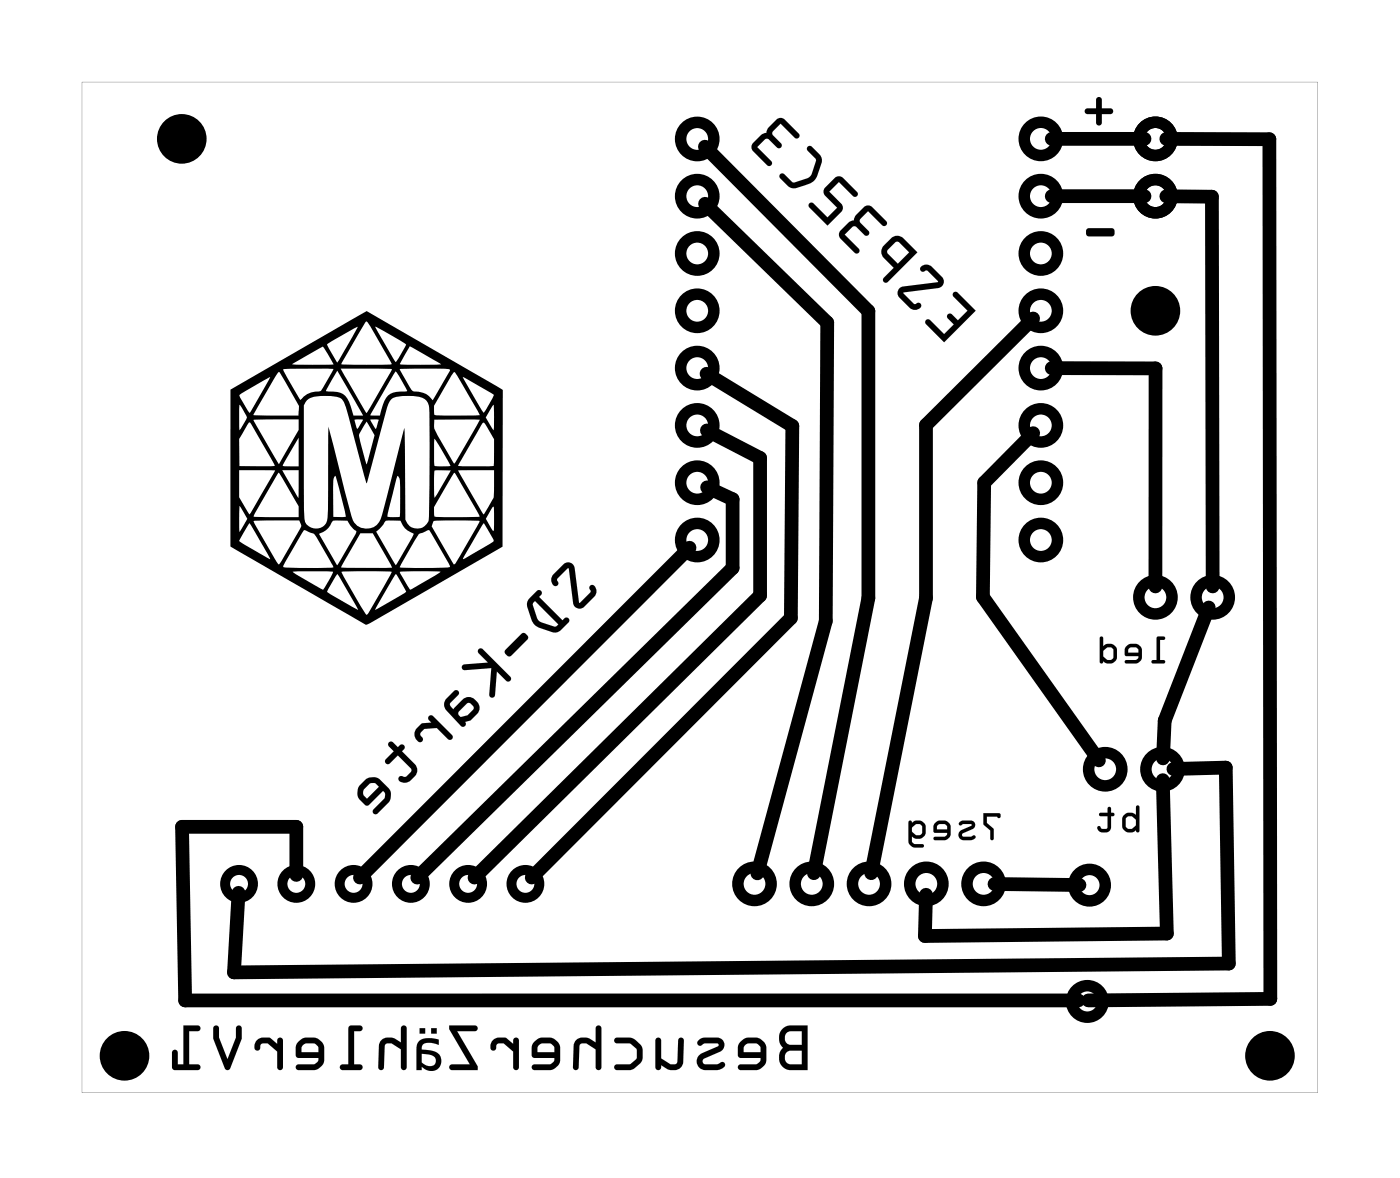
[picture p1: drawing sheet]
<svg xmlns="http://www.w3.org/2000/svg" width="62mm" height="52mm" viewBox="0 0 62 52" stroke-linecap="round" stroke-linejoin="round" font-family="sans-serif">
<g fill="#000">
<path d="M48.1 4.8h.5v-.4a.13 .13 0 0 1 .1-.1 .13 .13 0 0 1 .2 .1v.4h.3a.13 .13 0 0 1 .2 .1 .14 .14 0 0 1-.2 .2h-.3v.3a.14 .14 0 0 1-.2 .2 .13 .13 0 0 1-.1-.2v-.3l-.4-.1zM48.2 10.2l1.1-.1a.19 .19 0 0 1 .1 .2 .19 .19 0 0 1-.1 .2h-1.1v-.2z"/>
<path d="M42.3 13v.1l.6 .7-.4 .4-.3-.3a.13 .13 0 0 0-.2 0 .13 .13 0 0 0 0 .2l.3 .3-.4 .4-.7-.6a.13 .13 0 0 0-.1 0 .13 .13 0 0 0 0 .2l.8 .8 1.4-1.4-.8-.8zM42.3 13h.2l.8 .8-1.4 1.4-.8-.8a.13 .13 0 0 1 0-.2 .13 .13 0 0 1 .2 0l.6 .6 .4-.4-.3-.3a.13 .13 0 0 1 0-.2 .13 .13 0 0 1 .2 0l.3 .3 .4-.4-.6-.6zM39.9 12.8l-.1 .3 .5 .5a.29 .29 0 0 0 .3 .1 .29 .29 0 0 0 .2-.2l-.1-.1-.2 .1-.4-.5 1.7-.3v-.3l-.5-.6a.29 .29 0 0 0-.3-.1 .29 .29 0 0 0-.2 .3h.1h.2l.5 .5zM40.8 11.8a.35 .35 0 0 1 .5 0l.5 .6v.2l-.2 .2-1.5 .2 .5 .5a.15 .15 0 0 1 .2-.1 .15 .15 0 0 1 0 .2 .35 .35 0 0 1-.5 0l-.5-.5v-.2l.3-.2 1.5-.2-.5-.5a.15 .15 0 0 1-.2 0 .15 .15 0 0 1-.1-.2zM39.2 10.9a.39 .39 0 0 0 0 .5l.4 .5-.4 .4a.13 .13 0 0 0 0 .2 .13 .13 0 0 0 .2 0l1.3-1.3-.6-.6a.39 .39 0 0 0-.6 0zM39.5 10.6a.39 .39 0 0 1 .6 0l.6 .6-1.3 1.3a.13 .13 0 0 1-.2 0 .13 .13 0 0 1 0-.2l.4-.4-.4-.5a.39 .39 0 0 1 0-.5zM39.7 10.7h.2l.4 .5-.5 .5-.5-.5zM39.7 10.7l-.4 .5 .5 .5 .5-.5-.4-.5zM38.3 9.2l-.3 .3-.1 .3h-.2a.92 .92 0 0 0-.5 .6l.1 .2 .6 .6a.13 .13 0 0 0 .2 0 .13 .13 0 0 0 0-.2l-.6-.6 .4-.4 .4 .4a.13 .13 0 0 0 .2 0 .13 .13 0 0 0 0-.2l-.4-.4 .4-.4 .6 .6a.13 .13 0 0 0 .2 0 .13 .13 0 0 0 0-.2l-.7-.7zM38 9.5l.4-.4h.2l.7 .7a.13 .13 0 0 1 0 .2 .13 .13 0 0 1-.2 0l-.6-.6-.4 .4 .4 .4a.13 .13 0 0 1 0 .2 .13 .13 0 0 1-.2 0l-.4-.4-.4 .4 .6 .6a.13 .13 0 0 1 0 .2 .13 .13 0 0 1-.2 0l-.6-.6-.1-.2a.92 .92 0 0 1 .5-.6h.2zM37 7.9l-.5 .6 .1 .2 .5 .5-.4 .4-.6-.6a.13 .13 0 0 0-.2 0 .13 .13 0 0 0 0 .2l.8 .8 .6-.6 .1-.2-.1-.2-.5-.5 .4-.4 .6 .6a.13 .13 0 0 0 .2 0 .13 .13 0 0 0 0-.2l-.7-.7zM37 7.9l.3-.1 .7 .7a.13 .13 0 0 1 0 .2 .13 .13 0 0 1-.2 0l-.6-.6-.4 .4 .5 .5 .1 .2-.1 .2-.6 .6-.8-.8a.13 .13 0 0 1 0-.2 .13 .13 0 0 1 .2 0l.6 .6 .4-.4-.5-.5-.1-.2zM35.8 6.5v.1l.4 .5-.3 .7-.7 .3-.4-.4a.13 .13 0 0 0-.2 0 .13 .13 0 0 0 0 .2l.3 .3a1.02 1.02 0 0 0 1.2-.2l.1-.2 .2-.8-.4-.5zM35.8 6.5h.2l.3 .3 .1 .4a1.14 1.14 0 0 1-.4 .9l-.9 .2-.5-.4a.13 .13 0 0 1 0-.2 .13 .13 0 0 1 .2 0l.4 .4 .7-.3 .3-.7-.4-.5zM34.4 5.3l-.3 .3-.1 .3h-.1a.92 .92 0 0 0-.6 .6l.1 .2 .6 .6a.13 .13 0 0 0 .2 0 .13 .13 0 0 0 0-.2l-.6-.6 .4-.4 .5 .4a.13 .13 0 0 0 .1 0 .13 .13 0 0 0 0-.1l-.4-.5 .4-.4 .6 .6a.13 .13 0 0 0 .2 0 .13 .13 0 0 0 0-.2l-.7-.7zM34.4 5.3l.3-.1 .7 .7a.13 .13 0 0 1 0 .2 .13 .13 0 0 1-.2 0l-.6-.6-.4 .4 .4 .5a.13 .13 0 0 1 0 .1 .13 .13 0 0 1-.1 0l-.5-.4-.4 .4 .6 .6a.13 .13 0 0 1 0 .2 .13 .13 0 0 1-.2 0l-.6-.6-.1-.2a.92 .92 0 0 1 .6-.6h.1l.1-.3z"/>
<path d="M42.3 13v.1l.6 .7-.4 .4-.3-.3a.13 .13 0 0 0-.2 0 .13 .13 0 0 0 0 .2l.3 .3-.4 .4-.7-.6a.13 .13 0 0 0-.1 0 .13 .13 0 0 0 0 .2l.8 .8 1.4-1.4-.8-.8zM40.8 11.8a.16 .16 0 0 0 .1 .2 .16 .16 0 0 0 .2 0l.5 .5-1.5 .2-.3 .2v.2l.5 .5a.29 .29 0 0 0 .3 .1 .29 .29 0 0 0 .3-.2l-.2-.1-.2 .1-.4-.5 1.7-.3v-.3l-.5-.6a.35 .35 0 0 0-.5 0zM39.5 10.6l-.3 .3a.39 .39 0 0 0 0 .5l.4 .5-.4 .4a.13 .13 0 0 0 0 .2 .13 .13 0 0 0 .2 0l1.3-1.3-.6-.6a.39 .39 0 0 0-.6 0zM39.4 11.1l.4-.4 .5 .5-.5 .5-.4-.5zM38.3 9.2l-.3 .3a.37 .37 0 0 1-.4 .4l-.4 .4v.2l.7 .7a.13 .13 0 0 0 .2 0 .13 .13 0 0 0 0-.2l-.6-.6 .4-.4 .4 .4a.13 .13 0 0 0 .2 0 .13 .13 0 0 0 0-.2l-.4-.4 .4-.4 .6 .6a.13 .13 0 0 0 .2 0 .13 .13 0 0 0 0-.2l-.7-.7zM37 7.9l-.5 .6 .1 .2 .5 .5-.4 .4-.6-.6a.13 .13 0 0 0-.2 0 .13 .13 0 0 0 0 .2l.8 .8 .6-.6 .1-.2-.1-.2-.5-.5 .4-.4 .6 .6a.13 .13 0 0 0 .2 0 .13 .13 0 0 0 0-.2l-.7-.7zM35.8 6.5v.1l.4 .5-.3 .7-.7 .3-.4-.4a.13 .13 0 0 0-.2 0 .13 .13 0 0 0 0 .2l.3 .3a1.02 1.02 0 0 0 1.2-.2l.3-1-.4-.5zM34.4 5.3l-.3 .3a.37 .37 0 0 1-.4 .4l-.4 .4v.2l.7 .7a.13 .13 0 0 0 .2 0 .13 .13 0 0 0 0-.2l-.6-.6 .4-.4 .5 .4a.13 .13 0 0 0 .1 0 .13 .13 0 0 0 0-.1l-.4-.5 .4-.4 .6 .6a.13 .13 0 0 0 .2 0 .13 .13 0 0 0 0-.2l-.7-.7z"/>
<path d="M48.1 4.8l.1 .2 .4 .1v.3a.13 .13 0 0 0 .1 .2 .14 .14 0 0 0 .2-.2v-.3h.3a.14 .14 0 0 0 .2-.2 .13 .13 0 0 0-.2-.1h-.3v-.4a.13 .13 0 0 0-.2-.1 .13 .13 0 0 0-.1 .1v.4zM48.1 4.8h.5v-.4a.13 .13 0 0 1 .1-.1 .13 .13 0 0 1 .2 .1v.4h.3a.13 .13 0 0 1 .2 .1 .14 .14 0 0 1-.2 .2h-.3v.3a.14 .14 0 0 1-.2 .2 .13 .13 0 0 1-.1-.2v-.3h-.4z"/>
<path d="M48.2 10.2v.1v.2h1.1a.19 .19 0 0 0 .1-.2 .19 .19 0 0 0-.1-.2zM48.2 10.2l1.1-.1a.19 .19 0 0 1 .1 .2 .19 .19 0 0 1-.1 .2h-1.1v-.2z"/>
<path d="M10.2 17.3v6.9l.5 .3 5.5 3.2 6.1-3.5v-6.9l-.4-.3-5.6-3.2zM15.1 25.3h2.3l-1.1 1.9zM17.6 25.4l.4 .8a.55 .55 0 0 1-.5 .4l-.9 .4zM15 25.4l.9 1.6-1.4-.8zM17.7 25.3h1.8l-1.3 .8zM13 25.3h1.8l-.5 .8zM18.6 23.7l.4-.2 .9 1.6h-2.2zM16 23.6h.5l.9 1.6h-2.3zM13.5 23.5a.91 .91 0 0 1 .8 .7l.5 .9h-2.2zM17.1 23.1h.7a.96 .96 0 0 0 .5 .6l-.7 1.4-.9-1.5zM14.1 23.7l.5-.3a.57 .57 0 0 1 .5-.4 .57 .57 0 0 1 .5 .4l.2 .2-.8 1.5zM19.2 23.1h2.1l-1.2 1.9-1-1.7zM11.2 23.1h2.1l.1 .2-1 1.7zM21.5 23.2l.4 .8-1.4 .8zM11.1 23.2l.9 1.6-1.4-.8zM21.8 22.5h.1v1l-.4-.5zM10.6 22.4l.4 .6-.4 .6zM13.6 17.7a1.77 1.77 0 0 1 1.6 0l1.1 3.7 .8-3.2a.71 .71 0 0 1 1-.7l.4 .1a.62 .62 0 0 1 .5 .8v2.7a5.6 5.6 0 0 1-.1 2.1 .54 .54 0 0 1-.5 .2 .54 .54 0 0 1-.4-.4l-.1-4-.9 3.8a.69 .69 0 0 1-.7 .6 .69 .69 0 0 1-.7-.5l-1-4v3.1a2.01 2.01 0 0 1-.2 1.2 .52 .52 0 0 1-.6 .2 .52 .52 0 0 1-.3-.5v-4.9zM20.1 21l1.2 1.9h-2l-.1-.4zM17.6 21.1a3.6 3.6 0 0 1 .1 1.8h-.5zM14.8 21.1l.5 1.6v.2h-.5zM12.3 21l.7 1.1a.88 .88 0 0 1 .2 .8h-2zM20.3 20.8h1.6v.6a1.47 1.47 0 0 1-.5 1.4zM10.6 20.8h1.6l-1.1 2-.1-.1a2.25 2.25 0 0 1-.4-1.9zM19.3 20.9h.7l-.7 1.2zM12.5 20.8h.7v1.3zM21.4 18.7a1.66 1.66 0 0 1 .5 1.6v.4h-1.6zM19.3 19.4l.7 1.3h-.7a1.45 1.45 0 0 1 0-1.1zM13.2 19.4v1.3h-.7zM11 18.8l.2 .1 1 1.8h-1.6v-.6a1.13 1.13 0 0 1 .2-1zM16.3 18.7l.3 .6-.3 1.3-.3-1a.82 .82 0 0 1 .3-.9zM11.2 18.6h2v.5l-.8 1.5zM19.3 18.6h2l-1.2 1.9-.4-.7a1.51 1.51 0 0 1-.4-1.2zM21.9 17.9v1.2a.68 .68 0 0 1 0-1.2zM10.6 17.9l.1 .1a.64 .64 0 0 1-.1 1.1zM16.4 18.6h.4l-.1 .4zM15.7 18.6h.4l-.3 .4zM20.1 16.5l1.2 1.9h-2l-.1-.4zM17.5 16.5l.6 .8a.97 .97 0 0 0-1.2 1l-.1 .1h-.4zM15 16.4l1.1 2h-.4a1.04 1.04 0 0 0-1-1l-.2-.1zM12.3 16.5h.1l.9 1.5-.1 .4h-2zM15.1 16.3l2.3 .1-1.2 1.9zM10.6 17.5l1.4-.8-.9 1.6zM20.5 16.7l1.4 .8-.5 .8zM17.7 16.4h2.3l-.8 1.3-.3-.2-.5-.1a.55 .55 0 0 1-.4-.5zM12.6 16.4h2.2l-.6 .9a1.06 1.06 0 0 0-.9 .4zM18.2 15.3l1.4 .8-1.8 .1zM16.2 14.3l1.2 1.8h-2.3zM13 16.1l1.3-.7 .5 .8zM16.6 14.5l1.4 .8-.4 .7zM14.5 15.2l1.4-.7-.9 1.6z"/>
<path d="M25 25l-.5 .5a.29 .29 0 0 0-.1 .3 .29 .29 0 0 0 .3 .2l.1-.1-.1-.2 .5-.5 .3 1.7 .3 .1 .6-.6a.29 .29 0 0 0 .1-.3 .29 .29 0 0 0-.3-.2l-.1 .2 .1 .2-.5 .4-.2-1.6-.3-.2zM25 25l.2-.1 .3 .2 .2 1.6 .5-.5a.15 .15 0 0 1-.1-.2 .15 .15 0 0 1 .3 0 .35 .35 0 0 1 0 .4l-.6 .6h-.2l-.2-.3-.2-1.5-.5 .5a.15 .15 0 0 1 .1 .2 .15 .15 0 0 1-.3 0 .35 .35 0 0 1 0-.4zM23.8 26.2l-.4 .4v.2l.3 .9 .9 .3h.2l.4-.4a.13 .13 0 0 0 0-.2 .13 .13 0 0 0-.2 0l-.1 .1-1-1 .1-.1a.13 .13 0 0 0 0-.2 .13 .13 0 0 0-.2 0zM23.5 26.5l.3-.3a.13 .13 0 0 1 .2 0 .13 .13 0 0 1 0 .2l-.1 .1 1 1 .1-.1a.13 .13 0 0 1 .2 0 .13 .13 0 0 1 0 .2l-.4 .4h-.3a1.1 1.1 0 0 1-1.1-1.1zM23.7 26.6l1.1 1.1h-.1l-.1 .1-.7-.3-.3-.7zM23.7 26.6l-.1 .2 .3 .7 .7 .3 .1-.1h.1zM23.1 28.1l-.7 .7a.19 .19 0 0 0 .1 .2 .19 .19 0 0 0 .2 .1l.7-.8a.19 .19 0 0 0 0-.2 .19 .19 0 0 0-.3 0zM23.1 28.1a.19 .19 0 0 1 .3 0 .19 .19 0 0 1 0 .2l-.7 .8a.19 .19 0 0 1-.3-.1 .19 .19 0 0 1 0-.2zM21.2 28.8v.2l.4 .4h-1a.13 .13 0 0 0-.1 .2 .13 .13 0 0 0 .1 .1l1.2-.1-.1 1.2a.13 .13 0 0 0 .1 .1 .13 .13 0 0 0 .2-.1v-1l.4 .4a.13 .13 0 0 0 .2 0 .13 .13 0 0 0 0-.2l-1.2-1.2zM21.2 28.8h.2l1.2 1.2a.13 .13 0 0 1 0 .2 .13 .13 0 0 1-.2 0l-.4-.4v1a.13 .13 0 0 1-.2 .1 .13 .13 0 0 1-.1-.1l.1-1.2-1.2 .1a.13 .13 0 0 1-.1-.1 .13 .13 0 0 1 .1-.1l1-.1-.4-.4zM20.1 30.6l-.3 .4a.38 .38 0 0 0 0 .5l.6 .7a.13 .13 0 0 0 .2 0 .13 .13 0 0 0 0-.2l.3-.1 .3-.3a.46 .46 0 0 0-.1-.5 .46 .46 0 0 0-.6-.1l-.4 .4-.1-.2 .3-.4a.13 .13 0 0 0 0-.2 .13 .13 0 0 0-.2 0zM20.1 30.6a.13 .13 0 0 1 .2 0 .13 .13 0 0 1 0 .2l-.3 .4 .1 .2 .4-.4a.46 .46 0 0 1 .6 .1 .46 .46 0 0 1 .1 .5l-.3 .3-.3 .1a.13 .13 0 0 1 0 .2 .13 .13 0 0 1-.2 0l-.6-.7a.38 .38 0 0 1 0-.5zM20.7 31.2h.2l.1 .2-.3 .3-.3 .1-.1-.2zM20.7 31.2l-.4 .4 .1 .2 .3-.1 .3-.3-.1-.2zM18.7 32.1a.45 .45 0 0 0-.1 .8 .15 .15 0 0 0 .2-.1 .15 .15 0 0 0-.2-.2l.2-.3h.6l.5 .5a.13 .13 0 0 0 .1 0 .13 .13 0 0 0 0-.2l-.8-.9a.13 .13 0 0 0-.2 0 .13 .13 0 0 0 0 .2l.1 .1zM19 31.7h.2l.8 .9a.13 .13 0 0 1 0 .2 .13 .13 0 0 1-.1 0l-.5-.5h-.6l-.2 .2a.19 .19 0 0 1 .2 .2 .19 .19 0 0 1-.2 .2 .46 .46 0 0 1-.2-.5 .46 .46 0 0 1 .3-.3l.4-.1-.1-.1zM17.3 32.9l-.1 .1 .3 .3-.4 .4a.13 .13 0 0 0 0 .1 .13 .13 0 0 0 .2 0l.3-.3 .6 .6v.1l-.3 .2a.14 .14 0 0 0-.2 0 .14 .14 0 0 0 0 .2 .54 .54 0 0 0 .6-.1 .54 .54 0 0 0 .1-.6l-.6-.6 .1-.1a.13 .13 0 0 0 0-.2 .13 .13 0 0 0-.2 0l-.1 .1-.2-.2zM17.2 32.9h.2l.2 .2 .1-.1a.13 .13 0 0 1 .2 0 .13 .13 0 0 1 0 .2l-.1 .1 .6 .6a.49 .49 0 0 1-.1 .6 .49 .49 0 0 1-.6 0v-.1h.3l.2-.3-.6-.6-.3 .3a.13 .13 0 0 1-.2 0 .13 .13 0 0 1 0-.1l.4-.4-.3-.3zM16.2 34.6l-.3 .2v.3a.68 .68 0 0 0 .4 .6l.7-.6 .1 .1v.2l-.5 .5a.13 .13 0 0 0 0 .2 .13 .13 0 0 0 .1 0l.6-.6v-.3a1.05 1.05 0 0 0-.5-.7h-.4zM16.2 34.6l.2-.1h.4a1.05 1.05 0 0 1 .5 .7v.3l-.6 .6a.13 .13 0 0 1-.1 0 .13 .13 0 0 1 0-.2l.4-.5 .1-.2-.1-.1-.6 .6h-.2l-.3-.4v-.1v-.3zM16.4 34.7h.2l.2 .2-.5 .5-.2-.3zM16.2 35l-.1 .2 .2 .2 .5-.5-.2-.2h-.1z"/>
<path d="M25 25l-.5 .5a.29 .29 0 0 0-.1 .3 .29 .29 0 0 0 .3 .2l.1-.1-.1-.2 .5-.5 .3 1.7 .3 .1 .6-.6a.29 .29 0 0 0 .1-.3 .29 .29 0 0 0-.3-.2l-.1 .2 .1 .2-.5 .4-.2-1.6-.3-.2zM23.8 26.2l-.4 .5a1.16 1.16 0 0 0 1.1 1.3h.3l.4-.4a.13 .13 0 0 0 0-.2 .13 .13 0 0 0-.2 0l-.1 .1-1-1 .1-.1a.13 .13 0 0 0 0-.2 .13 .13 0 0 0-.2 0zM23.7 26.6l1.1 1.1h-.1l-.1 .1-.7-.3-.3-.7zM23.1 28.1l-.7 .7a.19 .19 0 0 0 0 .2 .19 .19 0 0 0 .3 .1l.7-.8a.19 .19 0 0 0 0-.2 .19 .19 0 0 0-.3 0zM21.2 28.8v.2l.4 .4h-1a.13 .13 0 0 0-.1 .2 .13 .13 0 0 0 .1 .1l1.2-.1-.1 1.2a.13 .13 0 0 0 .1 .1 .13 .13 0 0 0 .2-.1v-1l.4 .4a.13 .13 0 0 0 .2 0 .13 .13 0 0 0 0-.2l-1.2-1.2zM19.8 31a.38 .38 0 0 0 0 .5l.6 .7a.13 .13 0 0 0 .2 0 .13 .13 0 0 0 0-.2l.3-.1 .3-.3a.46 .46 0 0 0-.1-.5 .46 .46 0 0 0-.6-.1l-.4 .4-.1-.2 .3-.4a.13 .13 0 0 0 0-.2 .13 .13 0 0 0-.2 0zM20.7 31.2h.2l.1 .2-.3 .3-.3 .1-.1-.2zM19 31.7v.2l.1 .1-.4 .1a.47 .47 0 0 0-.3 .3 .47 .47 0 0 0 .2 .5 .15 .15 0 0 0 .2-.1 .15 .15 0 0 0-.2-.2l.2-.3h.6l.5 .5a.13 .13 0 0 0 .1 0 .13 .13 0 0 0 0-.2l-.8-.9zM17.2 32.9v.1l.3 .3-.4 .4a.13 .13 0 0 0 0 .1 .13 .13 0 0 0 .2 0l.3-.3 .6 .6v.1l-.3 .2a.14 .14 0 0 0-.2 0 .14 .14 0 0 0 0 .2 .54 .54 0 0 0 .6-.1 .54 .54 0 0 0 .1-.6l-.6-.6 .1-.1a.13 .13 0 0 0 0-.2 .13 .13 0 0 0-.2 0l-.1 .1-.2-.2zM16.2 34.6l-.3 .2v.3a.68 .68 0 0 0 .4 .6l.7-.6 .1 .1v.2l-.5 .5a.13 .13 0 0 0 0 .2 .13 .13 0 0 0 .1 0l.6-.6v-.3a1.05 1.05 0 0 0-.5-.7h-.4zM16.4 34.7h.2l.2 .2-.5 .5-.2-.3z"/>
<path d="M43.6 36v.5l.3 .3v.4h.1l.1-.5-.3-.2v-.3l.5 .1 .1-.2zM43.6 36l.8 .1-.1 .2-.5-.1v.3l.3 .2-.1 .5h-.1v-.4l-.3-.3zM42.5 36.5l.1 .1 .1-.1 .4 .1-.6 .3v.2l.2 .1h.5v-.2h-.5v-.1l.4-.2a.2 .2 0 0 0 .1-.2 .2 .2 0 0 0-.1-.1h-.4zM42.5 36.5l.2-.1h.4l.1 .1v.2l-.5 .3v.1l.5-.1 .1 .1-.2 .1h-.4a.24 .24 0 0 1-.2-.1 .24 .24 0 0 1 .1-.3l.5-.2h-.5zM41.5 36.5l-.1 .4 .6 .1-.1 .1h-.5v.1h.6l.2-.2-.1-.5-.2-.1zM41.5 36.5l.4-.1 .2 .1 .1 .5-.2 .2h-.6v-.1h.5l.1-.1-.6-.1zM41.6 36.6l.3-.1 .1 .3h-.5zM41.6 36.6v.2h.4l-.1-.3zM40.3 36.4v1l.2 .2h.4v-.2l-.4-.1-.1-.2 .3 .1 .3-.1 .1-.2-.1-.4-.2-.1h-.2l-.2 .1zM40.3 36.4h.1v.1l.2-.1h.2l.2 .1 .1 .4-.1 .2-.3 .1-.3-.1 .1 .2 .4 .1v.2h-.4l-.2-.2zM40.5 36.7l.1-.2h.2l.1 .1v.3l-.3 .1-.2-.1zM40.5 36.7v.2l.1 .1 .3-.1v-.3l-.1-.1h-.2z"/>
<path d="M43.6 36v.5l.3 .3v.4h.1l.1-.5-.3-.2v-.3l.5 .1 .1-.2zM42.5 36.5l.1 .1h.5l-.5 .2a.24 .24 0 0 0-.1 .3 .24 .24 0 0 0 .2 .1h.5v-.2h-.5v-.1l.4-.2a.2 .2 0 0 0 .1-.2 .2 .2 0 0 0-.1-.1h-.4zM41.5 36.5l-.1 .4 .6 .1-.1 .1h-.5v.1h.6l.2-.2-.1-.5-.2-.1zM41.6 36.6l.3-.1 .1 .3h-.4zM40.3 36.4v1l.2 .2h.4v-.2l-.4-.1-.1-.2 .3 .1 .3-.1 .1-.2-.1-.4-.2-.1h-.2l-.2 .1zM40.5 36.7l.1-.2h.2l.1 .1v.3l-.3 .1-.2-.1z"/>
<path d="M49.9 36.1l-.1 .2v.4l.2 .2h.2l.2-.1 .1 .1v-1.2h-.1v.4l-.3-.1zM49.8 36.1l.3-.1 .3 .1v-.4h.1v1.2l-.1-.1-.2 .1h-.2l-.2-.2v-.4zM49.9 36.2h.3l.2 .1v.3l-.2 .1-.3-.1zM49.9 36.2v.4l.3 .1 .2-.1v-.3l-.2-.1zM48.8 36v.2h.3v.5h-.2l-.2-.1v.1a.32 .32 0 0 0 .3 .2 .32 .32 0 0 0 .3-.2v-.5l.1-.1-.1-.1v-.2h-.2v.2zM48.8 36h.3v-.2h.2v.2l.1 .1-.1 .1v.5a.31 .31 0 0 1-.3 .2 .31 .31 0 0 1-.3-.2l.1-.1 .1 .1h.2v-.5h-.3z"/>
<path d="M49.8 36.1v.2v.4l.2 .2h.2l.2-.1 .1 .1v-1.2h-.1v.4l-.3-.1zM49.9 36.2h.3l.2 .1v.3l-.2 .1-.3-.1zM48.8 36v.2h.3v.5h-.2l-.1-.1-.1 .1a.31 .31 0 0 0 .3 .2 .31 .31 0 0 0 .3-.2v-.5l.1-.1-.1-.1v-.2h-.2v.2z"/>
<path d="M51.3 28.2v1.1h-.2v.1h.5l.1-.1h-.3v-.9h.2l.1-.1zM51.3 28.2l.4 .1-.1 .1h-.2v.9h.3l-.1 .1h-.5v-.1h.2zM50 28.6l-.1 .5h.6l-.1 .1-.5 .1v.1h.6l.1-.3v-.4l-.2-.2zM50 28.6l.4-.1 .2 .2v.4l-.1 .3h-.6v-.1l.5-.1 .1-.1h-.6zM50.1 28.7h.3l.1 .2h-.5zM50.1 28.7l-.1 .2h.5l-.1-.2zM48.8 28.2v1.2h.1v-.1l.2 .1h.2l.2-.2v-.5l-.2-.2-.4 .1v-.3zM48.8 28.2l.1 .1v.3l.4-.1 .2 .2v.5l-.2 .2h-.2l-.2-.1v.1h-.1zM49 28.8l.1-.1h.2l.1 .5-.3 .1-.1-.2zM49 28.8v.3l.1 .1h.3v-.4l-.3-.1z"/>
<path d="M51.3 28.2v1.1h-.2v.1h.5l.1-.1h-.3v-.9h.2l.1-.1zM50 28.6l-.1 .5h.6l-.1 .1-.5 .1v.1h.6l.1-.3v-.4l-.2-.2zM50.1 28.7h.3l.1 .2h-.5zM48.8 28.2v1.2h.1v-.1l.2 .1h.2l.2-.2v-.5l-.2-.2-.4 .1v-.3zM49 28.8l.1-.1h.2l.1 .5h-.3l-.1-.1z"/>
<path d="M34.7 45.6l-.1 .5 .1 .3a.58 .58 0 0 0-.1 .6 .58 .58 0 0 0 .5 .4h.7v-2h-.7zM34.7 45.6l.4-.2h.7v2h-.7a.58 .58 0 0 1-.5-.4 .58 .58 0 0 1 .1-.6l-.1-.3zM34.9 46.6h.7v.6l-.7-.1-.1-.3zM34.9 46.6l-.1 .3 .1 .2 .7 .1v-.6zM34.9 45.8l.7-.1v.6l-.7-.1-.1-.1zM34.9 45.8l-.1 .2 .1 .2 .7 .1v-.6zM32.9 46.2l-.2 .2 .1 .5h.9v.1l-.1 .2h-.7a.13 .13 0 0 0-.2 .1 .13 .13 0 0 0 .2 .1h.7l.3-.1a1.05 1.05 0 0 0 .1-.9l-.2-.3a.63 .63 0 0 0-.6-.1zM32.9 46.2l.2-.2h.5l.4 .4a1.06 1.06 0 0 1-.1 .9l-.3 .1h-.7a.13 .13 0 0 1-.2-.1 .13 .13 0 0 1 .2-.1h.7l.1-.3h-.9l-.1-.5zM33.1 46.3h.5l.1 .1v.2h-.7zM33.1 46.3l-.1 .3h.7v-.2l-.1-.1zM30.9 46.1a.16 .16 0 0 0 .1 .3 .14 .14 0 0 0 .2-.1l.6-.1 .1 .1-.9 .4-.1 .3a.39 .39 0 0 0 .4 .4h.5l.3-.1a.14 .14 0 0 0 0-.2 .14 .14 0 0 0-.2 0l-.6 .1-.1-.2v-.1l.7-.3a.33 .33 0 0 0 .2-.4 .33 .33 0 0 0-.3-.2h-.5zM30.9 46.1a.97 .97 0 0 1 1.1 0l.1 .2-.1 .3-.8 .3v.1l.1 .2 .6-.1a.15 .15 0 0 1 .2 0 .15 .15 0 0 1 0 .2 .88 .88 0 0 1-1.2-.1v-.3l.1-.2 .9-.4-.1-.1h-.5a.17 .17 0 0 1-.2 .2 .17 .17 0 0 1-.2-.2zM29.1 46v1.3a.13 .13 0 0 0 .1 .1 .13 .13 0 0 0 .1-.1v-.1l.3 .2a.49 .49 0 0 0 .7-.3v-1a.13 .13 0 0 0-.1-.1 .13 .13 0 0 0-.1 .1l-.1 1-.3 .1-.4-.3v-.8zM29.1 46l.2 .1v.8l.4 .3 .3-.1 .1-1a.13 .13 0 0 1 .1-.1 .13 .13 0 0 1 .1 .1v1a.55 .55 0 0 1-.4 .3 .55 .55 0 0 1-.6-.2v.1a.13 .13 0 0 1-.1 .1 .13 .13 0 0 1-.1-.1zM27.3 46v.2l.6 .1 .3 .3v.3l-.2 .2-.6 .1a.13 .13 0 0 0-.2 .1 .13 .13 0 0 0 .2 .1h.6l.4-.2a.74 .74 0 0 0 0-.9l-.4-.3zM27.3 46h.6l.3 .1a.71 .71 0 0 1 0 1.2l-.3 .1h-.5a.13 .13 0 0 1-.2-.1 .13 .13 0 0 1 .2-.1l.6-.1 .2-.2v-.3l-.3-.3-.6-.1zM25.6 46.1l-.2 .3v.9a.13 .13 0 0 0 .1 .1 .13 .13 0 0 0 .2-.1v-.9l.1-.2h.2l.4 .3v.8a.13 .13 0 0 0 .1 .1 .13 .13 0 0 0 .2-.1v-1.7a.14 .14 0 0 0-.2-.2 .13 .13 0 0 0-.1 .2v.6l-.4-.2zM25.6 46.1l.4-.1 .4 .2v-.6a.13 .13 0 0 1 .1-.2 .14 .14 0 0 1 .2 .2v1.7a.13 .13 0 0 1-.2 .1 .13 .13 0 0 1-.1-.1v-.8l-.4-.3h-.2l-.1 .2v.9a.13 .13 0 0 1-.2 .1 .13 .13 0 0 1-.1-.1v-.9zM23.7 46.2l-.1 .2v.5h1v.1l-.2 .2h-.7a.13 .13 0 0 0-.1 .1 .13 .13 0 0 0 .1 .1h.7l.3-.1a1.05 1.05 0 0 0 .1-.9l-.1-.3a.63 .63 0 0 0-.7-.1zM23.7 46.2l.3-.2h.5l.3 .4a1.06 1.06 0 0 1-.1 .9l-.3 .1h-.7a.13 .13 0 0 1-.1-.1 .13 .13 0 0 1 .1-.1h.7l.2-.3h-1v-.5zM23.9 46.3h.5l.2 .1v.2h-.8zM23.9 46.3l-.1 .3h.8v-.2l-.2-.1zM21.9 46.1l-.1 .3a.14 .14 0 0 0 .1 .2 .14 .14 0 0 0 .1-.2l.1-.1 .2-.1 .5 .4v.7a.13 .13 0 0 0 .1 .1 .13 .13 0 0 0 .1-.1v-1.2a.13 .13 0 0 0-.1-.1 .13 .13 0 0 0-.1 .1v.2l-.4-.3h-.3zM21.9 46.1l.2-.1h.3l.4 .3v-.2a.13 .13 0 0 1 .1-.1 .13 .13 0 0 1 .1 .1v1.2a.13 .13 0 0 1-.1 .1 .13 .13 0 0 1-.1-.1v-.7l-.5-.4-.3 .1a.2 .2 0 0 1 0 .2 .2 .2 0 0 1-.2 0l-.1-.1zM19.9 45.4v.2l.9 1.6h-.7a.13 .13 0 0 0-.2 .1 .13 .13 0 0 0 .2 .1h1.1v-.1l-.9-1.6h.8a.13 .13 0 0 0 .1-.1 .13 .13 0 0 0-.1-.2zM19.9 45.4h1.2a.13 .13 0 0 1 .1 .2 .13 .13 0 0 1-.1 .1h-.8l.9 1.6v.1h-1.1a.13 .13 0 0 1-.2-.1 .13 .13 0 0 1 .2-.1h.7l-.9-1.6zM18.7 46.7a.46 .46 0 0 1 .6 .4 .4 .4 0 0 1-.6 0zM18.7 46.7v.4a.33 .33 0 0 0 .4 .2 .33 .33 0 0 0 .2-.4l-.2-.1zM18.6 46.1l-.1 .3v1h.2v-.1l.2 .1a.5 .5 0 0 0 .5-.1 .51 .51 0 0 0 .1-.6 .51 .51 0 0 0-.6-.2h-.2l.1-.2 .3-.1 .4 .1v-.2l-.6-.1zM18.6 46.2a.98 .98 0 0 1 .9-.1v.2l-.4-.1a.29 .29 0 0 0-.4 .3l.6 .1a.45 .45 0 0 1 .2 .7 .45 .45 0 0 1-.6 .1l-.2-.1v.1h-.2v-.9zM18.6 45.6v.2h.3v-.2zM18.6 45.6h.3v.2h-.3zM19.1 45.6v.2h.3v-.2zM19.1 45.6h.3v.2h-.3zM16.9 46.1l-.1 .3v.9a.13 .13 0 0 0 .1 .1 .13 .13 0 0 0 .1-.1l.1-.9 .1-.2h.2l.4 .3v.8a.13 .13 0 0 0 .1 .1 .13 .13 0 0 0 .1-.1v-1.7a.13 .13 0 0 0-.1-.2 .13 .13 0 0 0-.1 .2v.6l-.5-.2zM16.9 46.1l.4-.1 .5 .2v-.6a.13 .13 0 0 1 .1-.2 .13 .13 0 0 1 .1 .2v1.7a.13 .13 0 0 1-.1 .1 .13 .13 0 0 1-.1-.1v-.8l-.4-.3h-.2l-.1 .2-.1 .9a.13 .13 0 0 1-.1 .1 .13 .13 0 0 1-.1-.1v-.9zM15.5 45.5l-.1 1.7h-.2a.13 .13 0 0 0-.1 .1 .13 .13 0 0 0 .1 .1h.8a.13 .13 0 0 0 .1-.1 .13 .13 0 0 0-.1-.1h-.3v-1.5h.3a.13 .13 0 0 0 .1-.1 .13 .13 0 0 0-.1-.2zM15.5 45.5l.5-.1a.13 .13 0 0 1 .1 .2 .13 .13 0 0 1-.1 .1h-.3v1.5h.3a.13 .13 0 0 1 .1 .1 .13 .13 0 0 1-.1 .1h-.8a.13 .13 0 0 1-.1-.1 .13 .13 0 0 1 .1-.1h.2zM13.2 46.2l-.1 .2 .1 .5h.9v.1l-.2 .2h-.7a.13 .13 0 0 0-.1 .1 .13 .13 0 0 0 .1 .1h.8l.2-.1a1.05 1.05 0 0 0 .2-.9l-.2-.3a.63 .63 0 0 0-.6-.1zM13.2 46.2l.3-.2h.5l.4 .4a1.06 1.06 0 0 1-.2 .9l-.2 .1h-.8a.13 .13 0 0 1-.1-.1 .13 .13 0 0 1 .1-.1h.7l.2-.3h-.9l-.1-.5zM13.4 46.3h.6l.1 .1v.2h-.7zM13.4 46.3v.3h.7v-.2l-.1-.1zM11.4 46.1l-.1 .3a.14 .14 0 0 0 .1 .2 .14 .14 0 0 0 .1-.2l.1-.1 .3-.1 .4 .4v.7a.13 .13 0 0 0 .1 .1 .13 .13 0 0 0 .1-.1v-1.2a.13 .13 0 0 0-.1-.1 .13 .13 0 0 0-.1 .1v.2l-.3-.3h-.3zM11.4 46.1l.3-.1h.3l.3 .3v-.2a.13 .13 0 0 1 .1-.1 .13 .13 0 0 1 .2 .1v1.2a.13 .13 0 0 1-.2 .1 .13 .13 0 0 1-.1-.1v-.7l-.4-.4-.3 .1a.2 .2 0 0 1-.1 .2 .2 .2 0 0 1-.2 0v-.1zM9.5 45.5v.5l.5 1.3 .1 .1 .1-.1 .5-1.3v-.4a.13 .13 0 0 0-.1-.2 .13 .13 0 0 0-.1 .2v.4l-.4 .9-.4-.9v-.5zM9.5 45.5h.2v.5l.4 .9 .4-.9v-.4a.13 .13 0 0 1 .1-.2 .13 .13 0 0 1 .1 .2v.4l-.5 1.3-.1 .1-.1-.1-.5-1.3zM8.1 45.4v1.8h-.2v-.5a.13 .13 0 0 0-.1-.2 .14 .14 0 0 0-.2 .2v.6l.1 .1h1.1a.13 .13 0 0 0 .1-.1 .13 .13 0 0 0-.1-.1h-.4v-1.5h.4a.13 .13 0 0 0 .1-.1 .13 .13 0 0 0-.1-.2zM8.1 45.4h.7a.13 .13 0 0 1 .1 .2 .13 .13 0 0 1-.1 .1h-.4v1.5h.4a.13 .13 0 0 1 .1 .1 .13 .13 0 0 1-.1 .1h-1.1l-.1-.1v-.6a.14 .14 0 0 1 .2-.2 .13 .13 0 0 1 .1 .2v.5h.2z"/>
<path d="M34.7 45.6l-.1 .5 .1 .3a.58 .58 0 0 0-.1 .6 .58 .58 0 0 0 .5 .4h.7v-2h-.7zM34.9 46.6h.7v.6l-.7-.1-.1-.2zM34.9 45.8l.7-.1v.6l-.7-.1-.1-.1zM32.9 46.2l-.2 .2 .1 .5h.9v.1l-.1 .2h-.7a.13 .13 0 0 0-.2 .1 .13 .13 0 0 0 .2 .1h.7l.3-.1a1.05 1.05 0 0 0 .1-.9l-.2-.3a.63 .63 0 0 0-.6-.1zM33.1 46.3h.5l.1 .1v.2h-.7zM30.9 46.1a.16 .16 0 0 0 .1 .3 .14 .14 0 0 0 .2-.1l.6-.1 .1 .1-.8 .4a.39 .39 0 0 0-.2 .4 .39 .39 0 0 0 .4 .3h.5l.3-.1a.17 .17 0 0 0-.1-.2 .17 .17 0 0 0-.2 .1h-.6v-.2v-.1l.7-.3a.33 .33 0 0 0 .2-.4 .33 .33 0 0 0-.3-.2h-.5zM29.1 46v1.3a.13 .13 0 0 0 .1 .1 .13 .13 0 0 0 .1-.1v-.1a.55 .55 0 0 0 .6 .2 .55 .55 0 0 0 .4-.3v-1a.13 .13 0 0 0-.1-.1 .13 .13 0 0 0-.1 .1l-.1 1-.3 .1-.4-.3v-.8zM27.3 46v.2l.6 .1 .3 .3v.3l-.2 .2-.6 .1a.13 .13 0 0 0-.2 .1 .13 .13 0 0 0 .2 .1h.5a.73 .73 0 0 0 .6-.7 .73 .73 0 0 0-.6-.7zM25.6 46.1l-.2 .3v.9a.13 .13 0 0 0 .1 .1 .13 .13 0 0 0 .2-.1v-.9l.1-.2h.2l.4 .3v.8a.13 .13 0 0 0 .1 .1 .13 .13 0 0 0 .2-.1v-1.7a.14 .14 0 0 0-.2-.2 .13 .13 0 0 0-.1 .2v.6l-.4-.2zM23.7 46.2l-.1 .2v.5h1v.1l-.2 .2h-.7a.13 .13 0 0 0-.1 .1 .13 .13 0 0 0 .1 .1h.7l.3-.1a1.05 1.05 0 0 0 .1-.9l-.1-.3a.63 .63 0 0 0-.7-.1zM23.9 46.3h.5l.2 .1v.2h-.8zM21.9 46.1l-.2 .3a.14 .14 0 0 0 .2 .2 .14 .14 0 0 0 .1-.2l.1-.1 .2-.1 .5 .4v.7a.13 .13 0 0 0 .1 .1 .13 .13 0 0 0 .1-.1v-1.2a.13 .13 0 0 0-.1-.1 .13 .13 0 0 0-.1 .1v.2l-.4-.3h-.3zM19.9 45.4v.2l.9 1.6h-.7a.13 .13 0 0 0-.2 .1 .13 .13 0 0 0 .2 .1h1.1v-.1l-.9-1.6h.8a.13 .13 0 0 0 .1-.1 .13 .13 0 0 0-.1-.2zM18.7 46.7a.46 .46 0 0 1 .6 .4l-.2 .2-.3-.1-.1-.1zM18.6 46.2l-.1 .3v.9h.2v-.1a.47 .47 0 0 0 .8-.1 .47 .47 0 0 0-.5-.7h-.3a.37 .37 0 0 1 .2-.3 .37 .37 0 0 1 .4 .1h.2v-.2h-.1a.85 .85 0 0 0-.8 .1zM18.6 45.6v.2h.3v-.2zM19.1 45.6v.2h.3v-.2zM16.9 46.1l-.1 .3v.9a.13 .13 0 0 0 .1 .1 .13 .13 0 0 0 .1-.1l.1-.9 .1-.2h.2l.4 .3v.8a.13 .13 0 0 0 .1 .1 .13 .13 0 0 0 .1-.1v-1.7a.13 .13 0 0 0-.1-.2 .13 .13 0 0 0-.1 .2v.6l-.5-.2zM15.5 45.5l-.1 1.7h-.2a.13 .13 0 0 0-.1 .1 .13 .13 0 0 0 .1 .1h.8a.13 .13 0 0 0 .1-.1 .13 .13 0 0 0-.1-.1h-.3v-1.5h.3a.13 .13 0 0 0 .1-.1 .13 .13 0 0 0-.1-.2zM13.2 46.2l-.1 .2 .1 .5h.9v.1l-.2 .2h-.7a.13 .13 0 0 0-.1 .1 .13 .13 0 0 0 .1 .1h.8l.2-.1a1.05 1.05 0 0 0 .2-.9l-.2-.3a.63 .63 0 0 0-.6-.1zM13.4 46.3h.6l.1 .1v.2h-.7zM11.4 46.1l-.1 .3a.14 .14 0 0 0 .1 .2 .14 .14 0 0 0 .1-.2l.1-.1 .3-.1 .4 .4v.7a.13 .13 0 0 0 .1 .1 .13 .13 0 0 0 .1-.1v-1.2a.13 .13 0 0 0-.1-.1 .13 .13 0 0 0-.1 .1v.2l-.3-.3h-.3zM9.5 45.5v.5l.5 1.3 .1 .1 .1-.1 .5-1.3v-.4a.13 .13 0 0 0-.1-.2 .13 .13 0 0 0-.1 .2v.4l-.4 .9-.4-.9v-.5zM8.1 45.4v1.8h-.2v-.5a.13 .13 0 0 0-.1-.2 .14 .14 0 0 0-.2 .2v.6l.1 .1h1.1a.13 .13 0 0 0 .1-.1 .13 .13 0 0 0-.1-.1h-.4v-1.5h.4a.13 .13 0 0 0 .1-.1 .13 .13 0 0 0-.1-.2z"/>
<path d="M3.6 3.6h54.8v44.8h-54.8zM3.6 3.6v44.8h54.8v-44.8z"/>
</g>
<g fill="none" stroke="#000" stroke-width=".51">
<circle cx="30.9" cy="8.7" r=".74"/>
<circle cx="30.9" cy="11.2" r=".74"/>
<circle cx="30.9" cy="6.2" r=".74"/>
<circle cx="30.9" cy="16.3" r=".74"/>
<circle cx="30.9" cy="18.9" r=".74"/>
<circle cx="30.9" cy="13.8" r=".74"/>
<circle cx="46.2" cy="18.9" r=".74"/>
<circle cx="46.2" cy="13.8" r=".74"/>
<circle cx="46.2" cy="16.3" r=".74"/>
<circle cx="46.2" cy="8.7" r=".74"/>
<circle cx="46.2" cy="11.2" r=".74"/>
<circle cx="46.2" cy="6.2" r=".74"/>
<circle cx="51.2" cy="6.2" r=".74"/>
<circle cx="51.2" cy="8.7" r=".74"/>
<circle cx="30.9" cy="23.9" r=".74"/>
<circle cx="30.9" cy="21.4" r=".74"/>
<circle cx="33.5" cy="39.2" r=".74"/>
<circle cx="36" cy="39.2" r=".74"/>
<circle cx="38.5" cy="39.2" r=".74"/>
<circle cx="41.1" cy="39.2" r=".74"/>
<circle cx="43.6" cy="39.2" r=".74"/>
<circle cx="46.2" cy="23.9" r=".74"/>
<circle cx="46.2" cy="21.4" r=".74"/>
<circle cx="48.3" cy="39.2" r=".7"/>
<circle cx="49" cy="34.1" r=".74"/>
<circle cx="51.2" cy="26.5" r=".74"/>
<circle cx="51.6" cy="34.1" r=".74"/>
<circle cx="53.8" cy="26.5" r=".74"/>
<circle cx="48.2" cy="44.4" r=".7"/>
</g>
<g fill="none" stroke="#000" stroke-width=".44">
<circle cx="10.6" cy="39.2" r=".62"/>
<circle cx="13.1" cy="39.2" r=".62"/>
<circle cx="15.7" cy="39.2" r=".62"/>
<circle cx="18.2" cy="39.2" r=".62"/>
<circle cx="20.8" cy="39.2" r=".62"/>
<circle cx="23.3" cy="39.2" r=".62"/>
</g>
<g fill="#000">
<circle cx="8.1" cy="6.2" r="1.1"/>
<circle cx="51.2" cy="13.8" r="1.1"/>
<circle cx="5.5" cy="46.8" r="1.1"/>
<circle cx="56.3" cy="46.8" r="1.1"/>
</g>
<g fill="none" stroke="#000" stroke-width=".61">
<path d="M31.3 6.5l7.2 7.3v12.7l-2.4 12.2M31.3 9l5.4 5.3-.1 13.2-3 11.2M31.3 16.6l3.8 2.3v8.5l-11.5 11.5M31.4 19.1l2.3 1.2v6.1l-12.7 12.5M45.8 14.1l-4.7 4.7v7.7l-2.5 12.2M45.8 19.2l-2.2 2.2v5.1l5.1 7.2M46.6 16.3h4.6v9.7M46.6 6.2h4.2M46.6 8.7h4.2M51.7 8.7h2l.1 17.3M51.7 6.2h4.6v38.1h-8M13.1 38.8v-2.2h-5l.1 7.7h39.6"/>
<path d="M30.6 24.3l-14.6 14.6M31.4 21.6l1.1 .5v3.1l-14 13.7M44.1 39.2h3.8M51.6 34.6l.1 6.8-10.7 .1 .1-1.8M52 34.1l2.4-.1 .1 8.7-44.1 .4 .2-3.5M53.6 26.9l-1.9 5-.1 1.7"/>
</g>
</svg>
